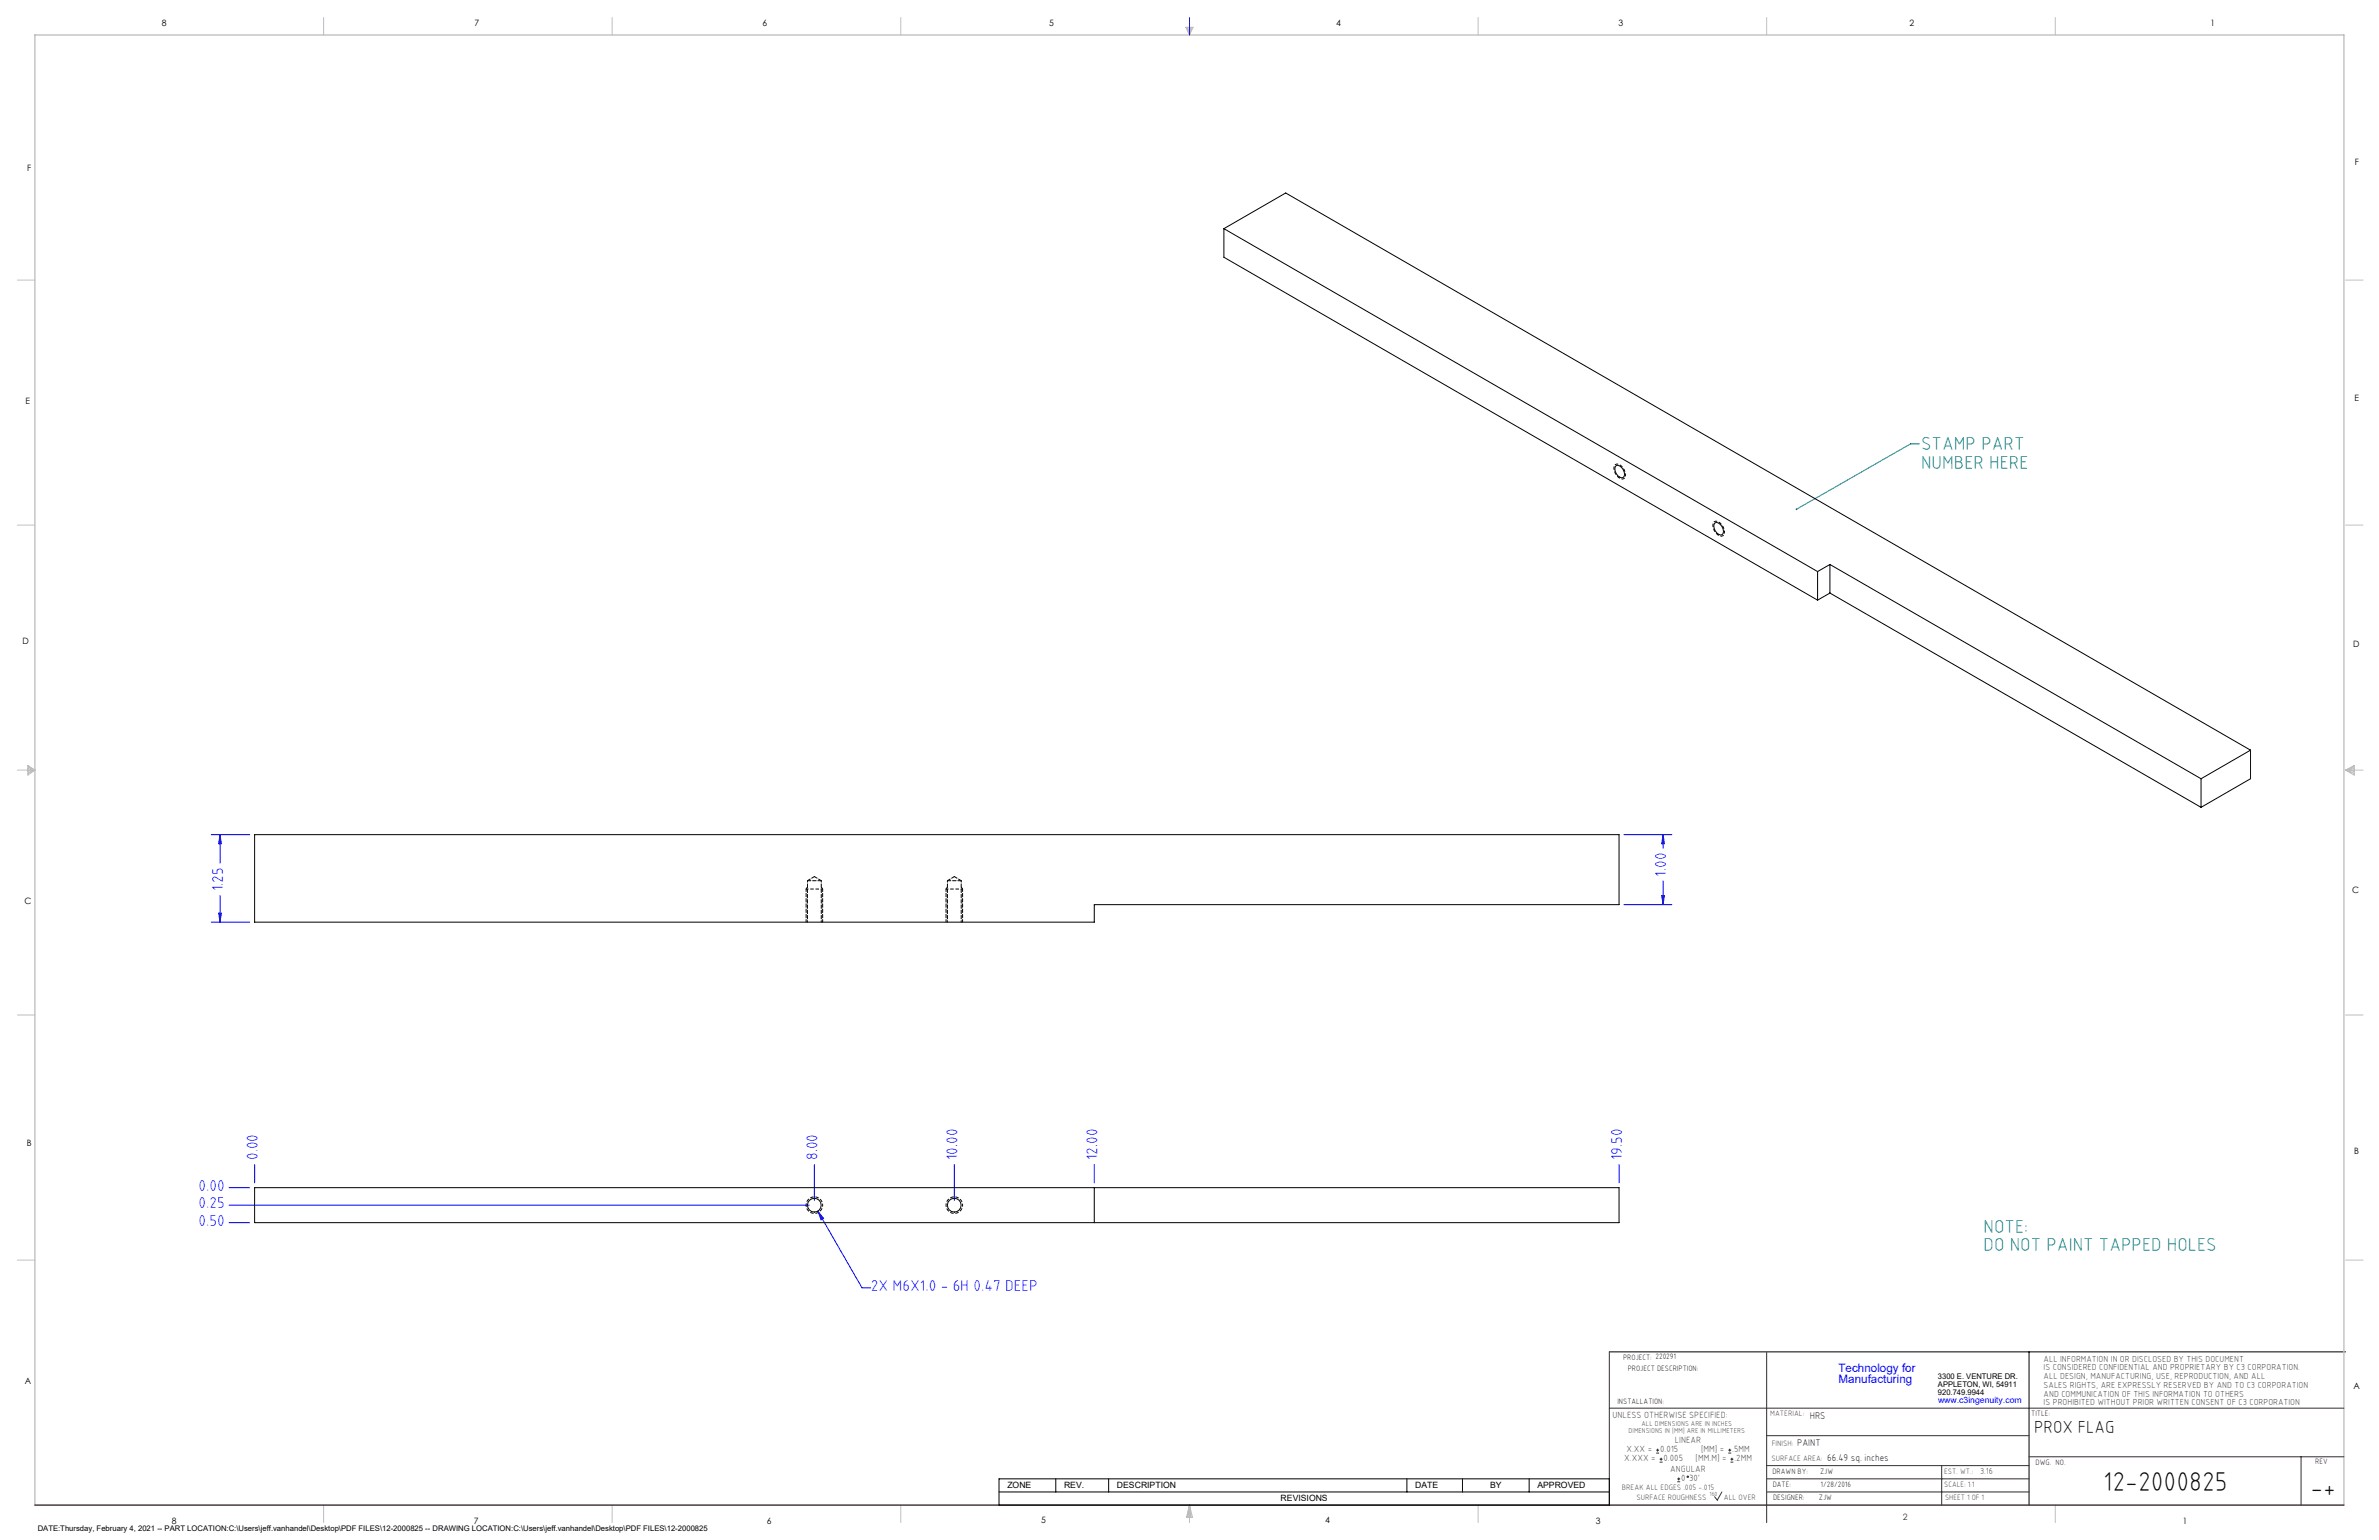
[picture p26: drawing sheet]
<svg xmlns="http://www.w3.org/2000/svg" width="864mm" height="559mm" viewBox="0 0 864 559" stroke-linecap="round" stroke-linejoin="round" font-family="sans-serif">
<defs><g id="words">
<g font-size="9.9">
<text x="763.5" y="541.1">12-2000825</text>
<text x="838.7" y="543.2">-+</text>
</g>
<g font-size="6.8" fill="#008080">
<text x="697.4" y="163.3">STAMP PART</text>
<text x="697.4" y="170.1">NUMBER HERE</text>
<text x="720.1" y="447.3">NOTE:</text>
<text x="720.1" y="454.1">DO NOT PAINT TAPPED HOLES</text>
</g>
<text font-size="6.3" x="738.4" y="519.9">PROX FLAG</text>
<g font-size="5.7" fill="#00f">
<text x="81" y="323.4" transform="rotate(-90 81 323.4)">1.25</text>
<text x="604.9" y="318.1" transform="rotate(-90 604.9 318.1)">1.00</text>
<text x="93.6" y="421" transform="rotate(-90 93.6 421)">0.00</text>
<text x="296.8" y="421" transform="rotate(-90 296.8 421)">8.00</text>
<text x="347.6" y="421" transform="rotate(-90 347.6 421)">10.00</text>
<text x="398.4" y="421" transform="rotate(-90 398.4 421)">12.00</text>
<text x="588.9" y="421" transform="rotate(-90 588.9 421)">19.50</text>
<text x="72.1" y="432.1">0.00</text>
<text x="72.1" y="438.4">0.25</text>
<text x="72.1" y="444.8">0.50</text>
<text x="316.1" y="468.4">2X M6X1.0 - 6H 0.47 DEEP</text>
</g>
<g font-size="4.2" fill="#00f">
<text x="667.4" y="497.7">Technology for</text>
<text x="667.4" y="502">Manufacturing</text>
</g>
<g font-size="3.5">
<text x="657" y="514.9">HRS</text>
<text x="652.4" y="524.7">PAINT</text>
<text x="663.3" y="530.1">66.49 sq. inches</text>
</g>
<g font-size="3.3" fill="#382c30">
<text x="585.4" y="514.4">UNLESS OTHERWISE SPECIFIED:</text>
<text x="590.4" y="526.8">X.XX =</text>
<text x="602.6" y="526.8">0.015</text>
<text x="608" y="523.6">LINEAR</text>
<text x="617.5" y="526.8">[MM] =</text>
<text x="628.8" y="526.8">.5MM</text>
<text x="589.6" y="530.1">X.XXX =</text>
<text x="603.9" y="530.1">0.005</text>
<text x="606.3" y="534">ANGULAR</text>
<text x="615.5" y="530.1">[MM.M] =</text>
<text x="629.6" y="530.1">.2MM</text>
<text x="610.3" y="537.3">0</text>
<text x="613.2" y="537.3">30'</text>
</g>
<g font-size="3.2">
<text x="58.8" y="9.6">8</text>
<text x="172.3" y="9.5">7</text>
<text x="276.8" y="9.5">6</text>
<text x="380.9" y="9.6">5</text>
<text x="485" y="9.5">4</text>
<text x="587.5" y="9.5">3</text>
<text x="693.1" y="9.5">2</text>
<text x="802.4" y="9.5">1</text>
<text x="854.9" y="59.8">F</text>
<text x="9.9" y="62">F</text>
<text x="9.3" y="146.5">E</text>
<text x="854.7" y="145.5">E</text>
<text x="8.2" y="233.6">D</text>
<text x="854.3" y="234.9">D</text>
<text x="8.9" y="328.1">C</text>
<text x="853.9" y="324.1">C</text>
<text x="9.7" y="415.8">B</text>
<text x="854.6" y="418.6">B</text>
<text x="9" y="502">A</text>
<text x="854.3" y="503.9">A</text>
<text x="62.3" y="552.9">8</text>
<text x="172" y="552.9">7</text>
<text x="278.3" y="552.9">6</text>
<text x="377.9" y="552.8">5</text>
<text x="481" y="552.8">4</text>
<text x="579.3" y="552.8">3</text>
<text x="792.4" y="552.8">1</text>
</g>
<g font-size="3.2" fill="#382c30">
<text x="741.9" y="494.1">ALL INFORMATION IN OR DISCLOSED BY THIS DOCUMENT</text>
<text x="741.9" y="497.3">IS CONSIDERED CONFIDENTIAL AND PROPRIETARY BY C3 CORPORATION.</text>
<text x="741.9" y="500.4">ALL DESIGN, MANUFACTURING, USE, REPRODUCTION, AND ALL</text>
<text x="741.9" y="503.6">SALES RIGHTS, ARE EXPRESSLY RESERVED BY AND TO C3 CORPORATION</text>
<text x="741.9" y="506.8">AND COMMUNICATION OF THIS INFORMATION TO OTHERS</text>
<text x="741.9" y="510">IS PROHIBITED WITHOUT PRIOR WRITTEN CONSENT OF C3 CORPORATION</text>
<text x="718.8" y="534.7">3.16</text>
<text x="690.7" y="551.6">2</text>
</g>
<text font-size="3.1" fill="#00f" x="703.5" y="509.2">www.c3ingenuity.com</text>
<g font-size="3.1">
<text x="365.7" y="540">ZONE</text>
<text x="386.3" y="540">REV.</text>
<text x="405.5" y="540">DESCRIPTION</text>
<text x="464.9" y="544.8">REVISIONS</text>
<text x="513.7" y="540">DATE</text>
<text x="540.9" y="540">BY</text>
<text x="558.1" y="540">APPROVED</text>
</g>
<g font-size="2.8">
<text x="589.2" y="493.3">PROJECT: 220291</text>
<text x="590.9" y="497.3">PROJECT DESCRIPTION:</text>
<text x="703.5" y="500.5">3300 E. VENTURE DR.</text>
<text x="703.5" y="503.3">APPLETON, WI, 54911</text>
<text x="587.1" y="509.6">INSTALLATION:</text>
<text x="703.5" y="506.2">920.749.9944</text>
<text x="737.3" y="513.8">TITLE:</text>
<text x="738.9" y="531.5">DWG. NO.</text>
<text x="840.5" y="531.3">REV</text>
<text x="643.4" y="534.9">DRAWN BY:</text>
<text x="643.5" y="539.7">DATE:</text>
<text x="660.7" y="534.7">ZJW</text>
<text x="660.9" y="539.6">1/28/2016</text>
<text x="643.6" y="544.4">DESIGNER:</text>
<text x="660.3" y="544.3">ZJW</text>
<text x="13.7" y="555.5">DATE:Thursday, February 4, 2021 -- PART LOCATION:C:\Users\jeff.vanhandel\Desktop\PDF FILES\12-2000825 -- DRAWING LOCATION:C:\Users\jeff.vanhandel\Desktop\PDF FILES\12-2000825</text>
</g>
<g font-size="2.8" fill="#382c30">
<text x="642.6" y="513.8">MATERIAL:</text>
<text x="643.2" y="524.8">FINISH:</text>
<text x="643.1" y="530.1">SURFACE AREA:</text>
<text x="705.7" y="534.7">EST. WT.:</text>
<text x="705.7" y="539.7">SCALE: 1:1</text>
<text x="588.8" y="540.5">BREAK ALL EDGES .005 -.015</text>
<text x="594" y="544.2">SURFACE ROUGHNESS</text>
<text x="625.8" y="544.2">ALL OVER</text>
<text x="706.1" y="544.4">SHEET 1 OF 1</text>
</g>
<g font-size="2.5" fill="#382c30">
<text x="591.2" y="520.1">DIMENSIONS IN [MM] ARE IN MILLIMETERS</text>
<text x="595.9" y="517.3">ALL DIMENSIONS ARE IN INCHES</text>
</g>
<text font-size="2.2" fill="#382c30" x="620.6" y="542.9">160</text>
</g></defs>
<path d="M584.2 490.5h267.3M736.6 490.5v55.6M362.7 536.6h221.5v9.5h-221.5zM383.3 536.6v4.8M402.4 536.6v4.8M510.7 536.6v4.8M530.9 536.6v4.8M555.1 536.6v4.8M362.7 541.4h221.5" fill="none" stroke="#000" stroke-width=".36"/>
<g fill="none" stroke="#c0c0c0" stroke-width=".36">
<path d="M117.5 6.4v6.3M222.2 6.4v6.3M327 6.4v6.3M430.4 9.9h2.7l-1.3 2.8zM430.9 9.9l.9 2.8M431.2 9.9l.6 2.8M432.1 9.9l-.3 2.8M432.6 9.9l-.8 2.8M536.6 6.4v6.3M641.3 6.4v6.3M746.1 6.4v6.3M6.3 101.6h6.4"/>
<path d="M851.5 101.6h6.3M6.3 190.5h6.4M851.5 190.5h6.3M6.3 279.4h6.4M10.1 277.7l2.6 1.7-2.6 1.9zM10.1 278.2l2.6 1.2M10.1 278.8l2.6 .6M12.7 279.4l-2.6 1.2M12.7 279.4l-2.6 .5M851.5 279.4h6.3M851.5 279.4l3.1 .5M851.5 279.4l3.1 1.2"/>
<path d="M851.5 279.4l3.1-1.7v3.6zM854.6 278.8l-3.1 .6M854.6 278.2l-3.1 1.2M6.3 368.3h6.4M851.5 368.3h6.3M6.3 457.2h6.4M851.5 457.2h6.3M117.5 546.1v6.4M222.2 546.1v6.4M327 546.1v6.4M431.8 546.1v6.4M431.8 546.1l1.1 4.5h-2.2z"/>
<path d="M431.8 546.1l.6 4.5M431.8 546.1l-.9 4.5M431.8 546.1l-.4 4.5M431.8 546.1l.3 4.5M536.6 546.1v6.4M746.1 546.1v6.4"/>
</g>
<path d="M12.7 546.1v-533.4h838.2v533.4" fill="none" stroke="#c0c0c0" stroke-width=".5"/>
<g fill="none" stroke="#00f" stroke-width=".36">
<path d="M431.8 6.4v6.3M76.7 302.9h13.9M79.9 302.9v10.2M79.9 302.9l.5 3.2h-1zM589.5 302.9h17.4M603.7 302.9v4.9M603.7 319.7v8.6M603.7 302.9l.5 3.2h-1zM76.7 334.6h13.9M79.4 331.3h1l-.5 3.3zM79.9 325v9.6M589.5 328.3h17.4"/>
<path d="M603.2 324.9h1l-.5 3.4zM83.1 431h7.5M83.1 437.3h210.7M92.4 422.6v6.6M295.6 422.6v12.9M296.9 439.5l2 2.6-.8 .5zM296.9 439.5l16 27.8h3.2M346.4 422.6v12.9M397.2 422.6v6.6M587.7 422.6v6.6M83.1 443.7h7.5"/>
</g>
<path d="M584.2 490.5v55.6M641.3 490.7v61.8M584.2 511h266.7M641.3 520.9h95.3M641.3 531.8h95.3M641.3 536.6h95.3M704.8 531.8v14.3M736.6 528.6h114.3M835.3 528.6v17.5M625.1 541.4l-1.7 2.9-1-1.2M641.3 541.4h95.3" fill="none" stroke="#382c30" stroke-width=".36"/>
<path d="M12.7 546.1h838.2" fill="none" stroke="#382c30" stroke-width=".5"/>
<path d="M590.1 172.3l-.5 1.3a3.1 3.1 0 0 1-3.6-2.8 1.66 1.66 0 0 1 .9-2.4 4.1 4.1 0 0 1 3.2 3.9M626 193.1l-.5 1.3a3.1 3.1 0 0 1-3.6-2.9 1.66 1.66 0 0 1 .9-2.4 4.1 4.1 0 0 1 3.2 4M298.6 437.3a3 3 0 0 0-4.4-2.6 3 3 0 0 0-.2 5.1 3 3 0 0 0 4.6-2.3v-.2M349.4 437.3a3 3 0 0 0-4.4-2.6 3 3 0 0 0-.2 5.1 3 3 0 0 0 4.6-2.3v-.2" fill="none" stroke="#000" stroke-width=".36" stroke-dasharray="1.3 .6" stroke-dashoffset=".7" stroke-linecap="butt"/>
<path d="M292.8 322.6h5.8M343.6 322.6h5.8" fill="none" stroke="#000" stroke-width=".36" stroke-dasharray="1.3 .6" stroke-dashoffset=".6" stroke-linecap="butt"/>
<path d="M293.1 321.8l-.5 .8M298.6 322.6l-.5-.8M343.9 321.8l-.5 .8M349.4 322.6l-.5-.8" fill="none" stroke="#000" stroke-width=".36" stroke-dasharray="1.3 .6" stroke-dashoffset=".5"/>
<path d="M292.6 322.6v12M298.6 334.6v-12M343.4 322.6v12M349.4 334.6v-12" fill="none" stroke="#000" stroke-width=".36" stroke-dasharray="1.3 .6" stroke-dashoffset=".4"/>
<path d="M292.6 322.6h.2M343.4 322.6h.2" fill="none" stroke="#000" stroke-width=".36" stroke-dasharray="1.3 .6"/>
<path d="M696.8 161h-3.2l-41.5 23.8" fill="none" stroke="#008080" stroke-width=".36"/>
<path d="M651.9 184.5a.35 .35 0 0 1 .5 0 .35 .35 0 0 1 0 .5 .35 .35 0 0 1-.5 0l.2-.2-.2 .2z" fill="#008080"/>
<g fill="#00f">
<path d="M296.9 439.5l2 2.6-.8 .5z"/>
<path d="M603.2 324.9h1l-.5 3.4zM603.7 302.9l.5 3.2h-1z"/>
<path d="M79.9 302.9l.5 3.2h-1zM79.4 331.3h1l-.5 3.3z"/>
</g>
<g fill="none" stroke="#000" stroke-width=".36">
<path d="M444.3 83l215.5 124.4M444.3 83l22.4-13 350.3 202.2M444.3 83v10.3l215.5 124.5M586.7 168.9a2.89 2.89 0 0 1 2.5 4.4 2.89 2.89 0 0 1-2.5-4.4zM622.6 189.7a2.89 2.89 0 0 1 2.5 4.3 2.89 2.89 0 0 1-2.5-4.3zM659.8 207.4v10.4M664.3 204.8l134.7 77.8M664.3 204.8l-4.5 2.6M664.3 204.8v10.4M664.3 215.2l134.7 77.7M664.3 215.2l-4.5 2.6M817 272.2l-18 10.4"/>
<path d="M817 272.2v10.4l-18 10.3M799 282.6v10.3M92.4 302.9h495.3v25.4h-190.5v6.3h-304.8zM92.4 431h495.3v12.7h-495.3zM397.2 431v12.7"/>
<circle cx="295.6" cy="437.3" r="2.5"/>
<circle cx="346.4" cy="437.3" r="2.5"/>
</g>
<path d="M298.1 319.6h-5M348.9 319.6h-5" fill="none" stroke="#000" stroke-width=".36" stroke-dasharray="1.3 .6"/>
<path d="M293.1 319.6v15M343.9 319.6v15M298.1 334.6v-15M348.9 334.6v-15" fill="none" stroke="#000" stroke-width=".36" stroke-dasharray="1.3 .6" stroke-dashoffset=".7"/>
<path d="M295.6 318.1l-2.5 1.5M298.1 319.6l-2.5-1.5M346.4 318.1l-2.5 1.5M348.9 319.6l-2.5-1.5" fill="none" stroke="#000" stroke-width=".36" stroke-dasharray="1.3 .6" stroke-dashoffset=".1"/>
<g fill="none" stroke="#382c30" stroke-width=".36">
<path d="M601.2 527.3h1.1M601.2 526.2h1.1M601.7 525.7v1M602.5 530.5h1M602.5 529.5h1M603 529v1M608.9 537.7h1M608.9 536.6h1M609.4 536.1v1.1M627.4 527.3h1M627.4 526.2h1M627.9 525.7v1"/>
<path d="M628.2 530.5h1M628.2 529.5h1M628.7 529v1"/>
<circle cx="612.7" cy="535.9" r=".27"/>
</g>
<use href="#words"/>
</svg>
